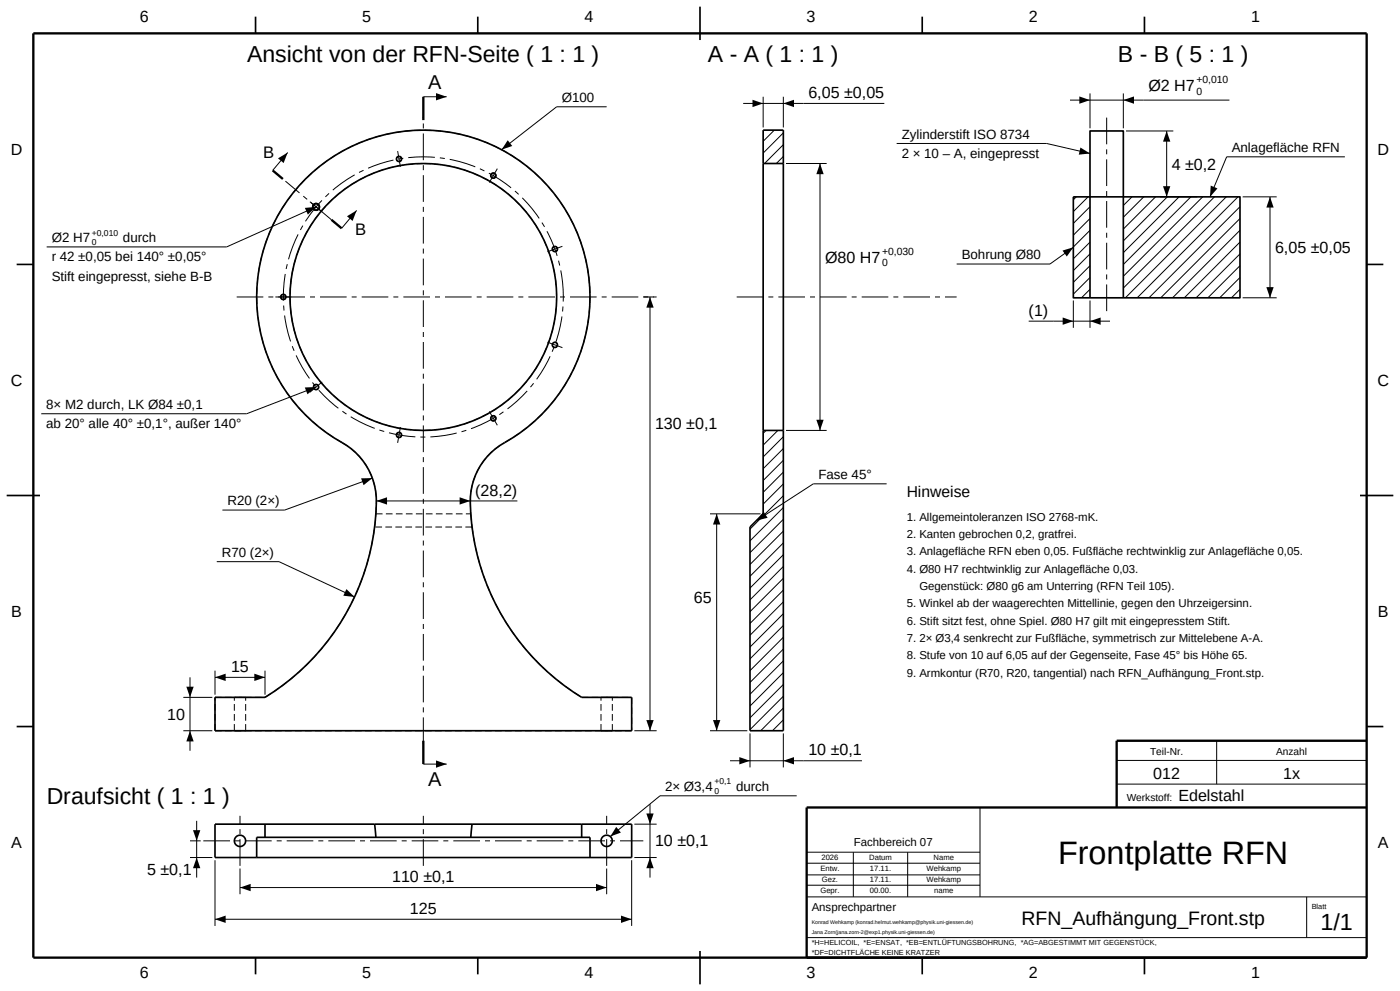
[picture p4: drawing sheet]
<svg xmlns="http://www.w3.org/2000/svg" width="420mm" height="297mm" viewBox="0 0 420 297" stroke-linecap="round" stroke-linejoin="round" font-family="sans-serif">
<defs><g id="words">
<text font-size="9.7" x="317.4" y="259">Frontplatte RFN</text>
<text font-size="7" x="396.1" y="278.6">1/1</text>
<g font-size="6.9">
<text x="74.1" y="18.5">Ansicht von der RFN-Seite ( 1 : 1 )</text>
<text x="212.4" y="18.5">A - A ( 1 : 1 )</text>
<text x="335.4" y="18.5">B - B ( 5 : 1 )</text>
<text x="14" y="241">Draufsicht ( 1 : 1 )</text>
</g>
<g font-size="6">
<text x="128.5" y="26.7">A</text>
<text x="128.5" y="235.7">A</text>
</g>
<text font-size="5.8" x="306.5" y="277.1">RFN_Aufhängung_Front.stp</text>
<g font-size="5">
<text x="78.9" y="47.3">B</text>
<text x="106.5" y="70.4">B</text>
</g>
<g font-size="4.8">
<text x="42" y="6.6">6</text>
<text x="108.7" y="6.6">5</text>
<text x="175.3" y="6.6">4</text>
<text x="242" y="6.6">3</text>
<text x="308.7" y="6.6">2</text>
<text x="375.3" y="6.6">1</text>
<text x="242.5" y="29.4">6,05 ±0,05</text>
<text x="344.5" y="27.4">Ø2 H7</text>
<text x="3.3" y="46.3">D</text>
<text x="413.3" y="46.3">D</text>
<text x="351.5" y="50.8">4 ±0,2</text>
<text x="382.5" y="75.8">6,05 ±0,05</text>
<text x="247.5" y="78.7">Ø80 H7</text>
<text x="308.6" y="94.6">(1)</text>
<text x="3.3" y="115.6">C</text>
<text x="413.3" y="115.6">C</text>
<text x="196.5" y="128.7">130 ±0,1</text>
<text x="142.6" y="148.5">(28,2)</text>
<text x="3.4" y="184.8">B</text>
<text x="208.1" y="180.7">65</text>
<text x="413.4" y="184.8">B</text>
<text x="69.3" y="201.4">15</text>
<text x="50.1" y="215.7">10</text>
<text x="242.5" y="226.4">10 ±0,1</text>
<text x="346" y="233.4">012</text>
<text x="384.9" y="233.4">1x</text>
<text x="353.5" y="240">Edelstahl</text>
<text x="3.4" y="254.1">A</text>
<text x="196.5" y="253.7">10 ±0,1</text>
<text x="413.4" y="254.1">A</text>
<text x="44.1" y="262.2">5 ±0,1</text>
<text x="117.6" y="264.4">110 ±0,1</text>
<text x="123" y="273.9">125</text>
<text x="42" y="293.2">6</text>
<text x="108.7" y="293.2">5</text>
<text x="175.3" y="293.2">4</text>
<text x="242" y="293.2">3</text>
<text x="308.7" y="293.2">2</text>
<text x="375.3" y="293.2">1</text>
</g>
<text font-size="4.7" x="272" y="149">Hinweise</text>
<g font-size="4">
<text x="168.5" y="30.6">Ø100</text>
<text x="270.5" y="41.6">Zylinderstift ISO 8734</text>
<text x="270.5" y="47.4">2 × 10 – A, eingepresst</text>
<text x="369.5" y="45.6">Anlagefläche RFN</text>
<text x="15.5" y="72.6">Ø2 H7</text>
<text x="36.9" y="72.6">durch</text>
<text x="288.5" y="77.7">Bohrung Ø80</text>
<text x="15.5" y="78.4">r 42 ±0,05 bei 140° ±0,05°</text>
<text x="15.5" y="84.1">Stift eingepresst, siehe B-B</text>
<text x="13.9" y="122.6">8× M2 durch, LK Ø84 ±0,1</text>
<text x="13.9" y="128.4">ab 20° alle 40° ±0,1°, außer 140°</text>
<text x="245.5" y="143.6">Fase 45°</text>
<text x="68.2" y="151.5">R20 (2×)</text>
<text x="66.5" y="166.9">R70 (2×)</text>
<text x="199.5" y="237.1">2× Ø3,4</text>
<text x="220.8" y="237.1">durch</text>
</g>
<g font-size="3.4">
<text x="272" y="156">1. Allgemeintoleranzen ISO 2768-mK.</text>
<text x="272" y="161.2">2. Kanten gebrochen 0,2, gratfrei.</text>
<text x="272" y="166.4">3. Anlagefläche RFN eben 0,05. Fußfläche rechtwinklig zur Anlagefläche 0,05.</text>
<text x="272" y="171.6">4. Ø80 H7 rechtwinklig zur Anlagefläche 0,03.</text>
<text x="275.8" y="176.8">Gegenstück: Ø80 g6 am Unterring (RFN Teil 105).</text>
<text x="272" y="182">5. Winkel ab der waagerechten Mittellinie, gegen den Uhrzeigersinn.</text>
<text x="272" y="187.2">6. Stift sitzt fest, ohne Spiel. Ø80 H7 gilt mit eingepresstem Stift.</text>
<text x="272" y="192.4">7. 2× Ø3,4 senkrecht zur Fußfläche, symmetrisch zur Mittelebene A-A.</text>
<text x="272" y="197.6">8. Stufe von 10 auf 6,05 auf der Gegenseite, Fase 45° bis Höhe 65.</text>
<text x="272" y="202.8">9. Armkontur (R70, R20, tangential) nach RFN_Aufhängung_Front.stp.</text>
<text x="256.2" y="253.4">Fachbereich 07</text>
<text x="243.5" y="273">Ansprechpartner</text>
</g>
<g font-size="3.1">
<text x="359" y="25">+0,010</text>
<text x="359" y="28.5">0</text>
<text x="264.6" y="76.3">+0,030</text>
<text x="264.6" y="79.8">0</text>
<text x="345" y="226.2">Teil-Nr.</text>
<text x="382.8" y="226.2">Anzahl</text>
<text x="338" y="240">Werkstoff:</text>
</g>
<g font-size="2.6">
<text x="27.6" y="70.6">+0,010</text>
<text x="27.6" y="73.5">0</text>
<text x="214.3" y="235.1">+0,1</text>
<text x="214.3" y="238">0</text>
</g>
<g font-size="2.3">
<text x="246.4" y="257.7">2026</text>
<text x="260.8" y="257.7">Datum</text>
<text x="280.1" y="257.7">Name</text>
<text x="246.1" y="261.1">Entw.</text>
<text x="261" y="261.1">17.11.</text>
<text x="278" y="261.1">Wehkamp</text>
<text x="246.1" y="267.7">Gepr.</text>
<text x="246.6" y="264.4">Gez.</text>
<text x="261" y="264.4">17.11.</text>
<text x="261" y="267.7">00.00.</text>
<text x="278" y="264.4">Wehkamp</text>
<text x="280.3" y="267.7">name</text>
</g>
<g font-size="2.2">
<text x="393.5" y="272.4">Blatt</text>
<text x="243.5" y="283.3">*H=HELICOIL, *E=ENSAT, *EB=ENTLÜFTUNGSBOHRUNG, *AG=ABGESTIMMT MIT GEGENSTÜCK,</text>
<text x="243.5" y="286.2">*DF=DICHTFLÄCHE KEINE KRATZER</text>
</g>
<g font-size="1.6">
<text x="243.5" y="276.8">Konrad Wehkamp (konrad.helmut.wehkamp@physik.uni-giessen.de)</text>
<text x="243.5" y="279.8">Jana Zorn(jana.zorn-2@exp1.physik.uni-giessen.de)</text>
</g>
</g></defs>
<path d="M10 10h400v277h-400zM127 29v7M81.8 51.1l3.1 2.5M99.4 65.9l3.1 2.5M127 222v7M410 222h-75v20M410 242h-168v45" fill="none" stroke="#000" stroke-width=".7" stroke-linecap="butt"/>
<g fill="none" stroke="#000" stroke-width=".5">
<path d="M76.7 5v5M143.3 5v5M210 2v10M276.7 5v5M343.3 5v5M91.7 53.6a50 50 0 0 1 75.7 6 50 50 0 0 1-17.5 73.9 20.5 20.5 0 0 0-8.7 20.2 70 70 0 0 0 33.3 55.3h15v10h-125v-10h15a69.8 69.8 0 0 0 33.4-60.2 20 20 0 0 0-10.2-16.1 50 50 0 0 1-11-79.1zM229 49v80M229 49v-10h6v10M229 49h6M235 49v80M322 59h50v30.2h-50zM5 79.2h5"/>
<path d="M410 79.2h5M327 89.2v-50h10v50M229 129v25l-4 3.9v61.1h10v-90M229 129h6M2 148.5h10M408 148.5h10M5 217.7h5M410 217.7h5M77 257h100M77 257v-6.1h100v6.1M79.5 247h32.9M79.5 247h-15v10h12.5"/>
<path d="M79.5 247v3.9M112.4 247l.4 3.9M112.4 247h29.2M141.6 247l-.4 3.9M141.6 247h32.9M174.5 247h15v10h-12.5M174.5 247v3.9M76.7 287v5M143.3 287v5M210 285v10M276.7 287v5M343.3 287v5"/>
<circle cx="119.7" cy="47.6" r=".78"/>
<circle cx="148" cy="52.6" r=".78"/>
<circle cx="94.8" cy="62" r="1"/>
<circle cx="166.5" cy="74.6" r=".78"/>
<circle cx="85" cy="89" r=".78"/>
<circle cx="127" cy="89" r="40"/>
<circle cx="94.8" cy="116" r=".78"/>
<circle cx="166.5" cy="103.4" r=".78"/>
<circle cx="119.7" cy="130.4" r=".78"/>
<circle cx="148" cy="125.4" r=".78"/>
<circle cx="72" cy="252" r="1.7"/>
<circle cx="182" cy="252" r="1.7"/>
</g>
<g fill="none" stroke="#000" stroke-width=".3">
<path d="M127 29h7M182 32h-15l-16.5 12.9M223 31h42.3M229 29v9.2M232.3 39l-3.3 3.3M235 39.8l-6 6.1M235 29v9.2M321 30h47.8M327 28v10.4M337 28v10.4M337.8 39.2h14.2M350 39.2v19.8"/>
<path d="M86.3 45.7l-4.5 5.4M119.3 45.3l.8 4.7M149.2 50.5l-2.4 4.2M235 46.9l-2.1 2.1M235 43.4l-5.6 5.6M235.8 49h12.2M246 49v80M269 43h45l13 3M322.9 59l-.9 .9M326.4 59l-4.4 4.4M339.6 59l-2.6 2.6M343.1 59l-6.1 6.1"/>
<path d="M346.7 59l-9.7 9.7M348 59h11.2M350.2 59l-13.2 13.2M353.7 59l-16.7 16.7M357.3 59l-20.3 20.3M360.8 59l-23.8 23.8M364.3 59l-27.3 27.3M367.9 59l-30.3 30.2M371.4 59l-30.2 30.2M372.8 59h10.2M381 59v30.2M403.5 47h-35.5l-5 12"/>
<path d="M93 60.5l3.7 3M94.8 62l-26.8 12h-54M107 63.1l-4.5 5.3M168.7 73.8l-4.5 1.7M322 74.1l-7 5h-28M327 79.6l-5 5M327 76.1l-5 5M327 72.6l-5 5M327 69l-5 5M327 65.5l-5 5M327 62l-5 5M372 79.6l-9.6 9.6"/>
<path d="M372 76.1l-13.2 13.1M372 72.6l-16.7 16.6M372 69l-20.2 20.2M372 65.5l-23.8 23.7M372 61.9l-27.3 27.3M82.6 89h4.8M193 89h3.2M195 89v130M308.6 96.2h24.4M322 90v8.2M327 86.7l-2.5 2.5M327 83.2l-5 5"/>
<path d="M327 90v8.2M372 86.7l-2.6 2.5M372 83.2l-6.1 6M372.8 89.2h10.2M94.8 116l-20.8 8h-61.6M96.7 114.5l-3.7 3M164.2 102.5l4.5 1.7M120.1 128l-.8 4.7M146.8 123.3l2.4 4.2M229.8 129l-.8 .9M233.4 129l-4.4 4.4M235 138l-6 6"/>
<path d="M235 134.4l-6 6.1M235 130.9l-6 6M235.8 129h12.2M111.7 143.3l-26.3 9.6h-18.7M112.9 150.1h42.3M213 154h15.2M215 154v65M235 159.2l-10 10M235 155.6l-10 10M235 152.1l-10 10M235 148.6l-10 10M235 145l-6 6.1"/>
<path d="M235 141.5l-6 6M266 145h-22l-17 11M65 168.3h18.7l22.7 10.6M235 176.9l-10 10M235 173.3l-10 10M235 169.8l-10 10M235 166.2l-10 10M235 162.7l-10 10M235 198.1l-10 10M235 194.5l-10 10M235 191l-10 10M235 187.5l-10 10"/>
<path d="M235 183.9l-10 10M235 180.4l-10 10M55 219h8.7M55 209h8.7M57 203v22M64.5 201v7.2M64.5 203h15M79.5 201v7.2M190.3 219h6.7M213 219h11.2M225 219.8v10.2M235 215.7l-3.3 3.3"/>
<path d="M235 212.2l-6.8 6.8M235 208.7l-10 10M235 205.1l-10 10M235 201.6l-10 10M235 219.8v10.2M127 229h7M219 228h39.6M239 238.5h-41l-14.9 12.2M335 235h75M335 227.9h75M365 222v13M57 257h6.7"/>
<path d="M57 252h3.2M59 246v17M64.5 257.8v19.7M189.5 257.8v19.7M190.3 257h6.7M190.3 247h6.7M195 241v22M242 258.7h52M242 255.4h52M256 255.4v13.4M272.3 255.4v13.4M294 242v26.8"/>
<path d="M64.5 275.5h125M72 260.3v7.7M72 266h110M182 260.3v7.7M242 268.8h168M242 265.3h52M242 262.2h52M392 268.8v12.2M242 281h168"/>
</g>
<g fill="none" stroke="#000" stroke-width=".3" stroke-dasharray="2 1" stroke-linecap="butt">
<path d="M119.7 46.9a.78 .78 0 0 0-.7 1 .78 .78 0 0 0 1.2 .3 .78 .78 0 0 0-.2-1.3h-.3M127 49a40 40 0 0 0-35.1 59.3 40 40 0 0 0 68.9 2.1 40 40 0 0 0-31.3-61.3l-2.5-.1M148.5 52a.78 .78 0 0 0-1.2 .4 .78 .78 0 0 0 .7 1 .78 .78 0 0 0 .7-1.1l-.2-.3M94.8 61a1 1 0 0 0-.9 1.4 1 1 0 0 0 1.6 .3 1 1 0 0 0-.3-1.6l-.4-.1M167.2 74.5a.78 .78 0 0 0-1.1-.5 .78 .78 0 0 0-.1 1.3 .78 .78 0 0 0 1.2-.5v-.3M84.2 88.9a.78 .78 0 0 0 1 .9 .78 .78 0 0 0 .5-1.2 .78 .78 0 0 0-1.3-.1l-.2 .4M94.1 116.4a.78 .78 0 0 0 1.3 .1 .78 .78 0 0 0-.3-1.3 .78 .78 0 0 0-1.1 .9l.1 .3M167.1 103.8a.78 .78 0 0 0-.5-1.2 .78 .78 0 0 0-.9 .9 .78 .78 0 0 0 1.2 .5l.2-.2M102.7 132.7a20 20 0 0 1 10.2 17.8M102.7 132.7a50 50 0 0 1-14.2-75.6 50 50 0 0 1 77 0 50 50 0 0 1-14.2 75.6M119.4 131.1a.78 .78 0 0 0 1.1-.8 .78 .78 0 0 0-1.1-.7 .78 .78 0 0 0-.3 1.3l.3 .2M148.3 126.1a.78 .78 0 0 0 .3-1.2 .78 .78 0 0 0-1.3 .1 .78 .78 0 0 0 .6 1.2l.4-.1"/>
<path d="M112.4 157.9l.4-3.9M112.8 154h28.4M112.8 154l.1-3.5M141.1 150.5l.1 3.5M141.1 150.5a20 20 0 0 1 10.2-17.8M141.2 154l.4 3.9M141.6 157.9h-29.2M141.6 157.9a70 70 0 0 0 32.9 51.1M64.5 219v-10M64.5 209h15M70.3 219h3.4M70.3 209h1.7"/>
<path d="M70.3 219v-10M72 219h-1.7M72 209h1.7M73.7 219h-1.7M73.7 209h-3.4M73.7 219v-10M79.5 209a70 70 0 0 0 32.9-51.1M174.5 209h15M180.3 219h3.4M180.3 209h1.7M180.3 219v-10M182 219h-1.7"/>
<path d="M182 209h1.7M183.7 219h-1.7M183.7 209h-3.4M183.7 219v-10M189.5 209v10M189.5 219h-125"/>
</g>
<path d="M99.4 65.9l-13.8-11.6M71 89h126M169 89a42 42 0 0 0-62.4-36.7 42 42 0 0 0-1.9 72.3 42 42 0 0 0 64.2-33.4l.1-2.2M221 89h66M332 93.2v-58M127 223v-188M61 252h132M72 259.5v-15M127 259.5v-15M182 259.5v-15" fill="none" stroke="#000" stroke-width=".3" stroke-dasharray="8 1.5 1.5 1.5" stroke-linecap="butt"/>
<g fill="#000">
<path d="M130.8 27.9l3.2 1.1-3.2 1.1zM225.8 29.9l3.2 1.1-3.2 1.1zM235 31l3.2-1.1v2.2zM323.8 28.9l3.2 1.1-3.2 1.1zM337 30l3.2-1.1v2.2zM350 39.2l1.1 3.2h-2.2zM83.4 47.5l2.9-1.8-1.2 3.2zM152.3 42l1.4 1.8-3.2 1.1zM246 49l1.1 3.2h-2.2zM324.1 44.2l2.9 1.8-3.4 .4zM348.9 55.8h2.2l-1.1 3.2zM363.2 55.6l2 .9-2.2 2.5z"/>
<path d="M381 59l1.1 3.2h-2.2zM91.5 62.3l3.3-.3-2.4 2.3zM104.1 64.8l2.9-1.7-1.2 3.1zM318.8 75.1l3.2-1-2 2.8zM195 89l1.1 3.2h-2.2zM318.8 95.1l3.2 1.1-3.2 1.1zM327 96.2l3.2-1.1v2.2zM379.9 86h2.2l-1.1 3.2zM91.4 116.1l3.4-.1-2.6 2.2zM244.9 125.8h2.2l-1.1 3.2zM108.3 143.4l3.4-.1-2.6 2.1zM112.9 150.1l3.2-1.1v2.2z"/>
<path d="M137.9 149l3.2 1.1-3.2 1.1zM215 154l1.1 3.2h-2.2zM229.1 153.3l1.2 1.9-3.3 .8zM103.9 176.5l2.5 2.4-3.4-.4zM57 219l1.1 3.2h-2.2zM55.9 205.8h2.2l-1.1 3.2zM64.5 203l3.2-1.1v2.2zM76.3 201.9l3.2 1.1-3.2 1.1zM193.9 215.8h2.2l-1.1 3.2zM213.9 215.8h2.2l-1.1 3.2zM130.8 227.9l3.2 1.1-3.2 1.1zM221.8 226.9l3.2 1.1-3.2 1.1z"/>
<path d="M235 228l3.2-1.1v2.2zM59 257l1.1 3.2h-2.2zM57.9 248.8h2.2l-1.1 3.2zM184.9 247.8l1.4 1.7-3.2 1.2zM195 257l1.1 3.2h-2.2zM193.9 243.8h2.2l-1.1 3.2zM64.5 275.5l3.2-1.1v2.2zM72 266l3.2-1.1v2.2zM178.8 264.9l3.2 1.1-3.2 1.1zM186.3 274.4l3.2 1.1-3.2 1.1z"/>
</g>
<use href="#words"/>
</svg>
